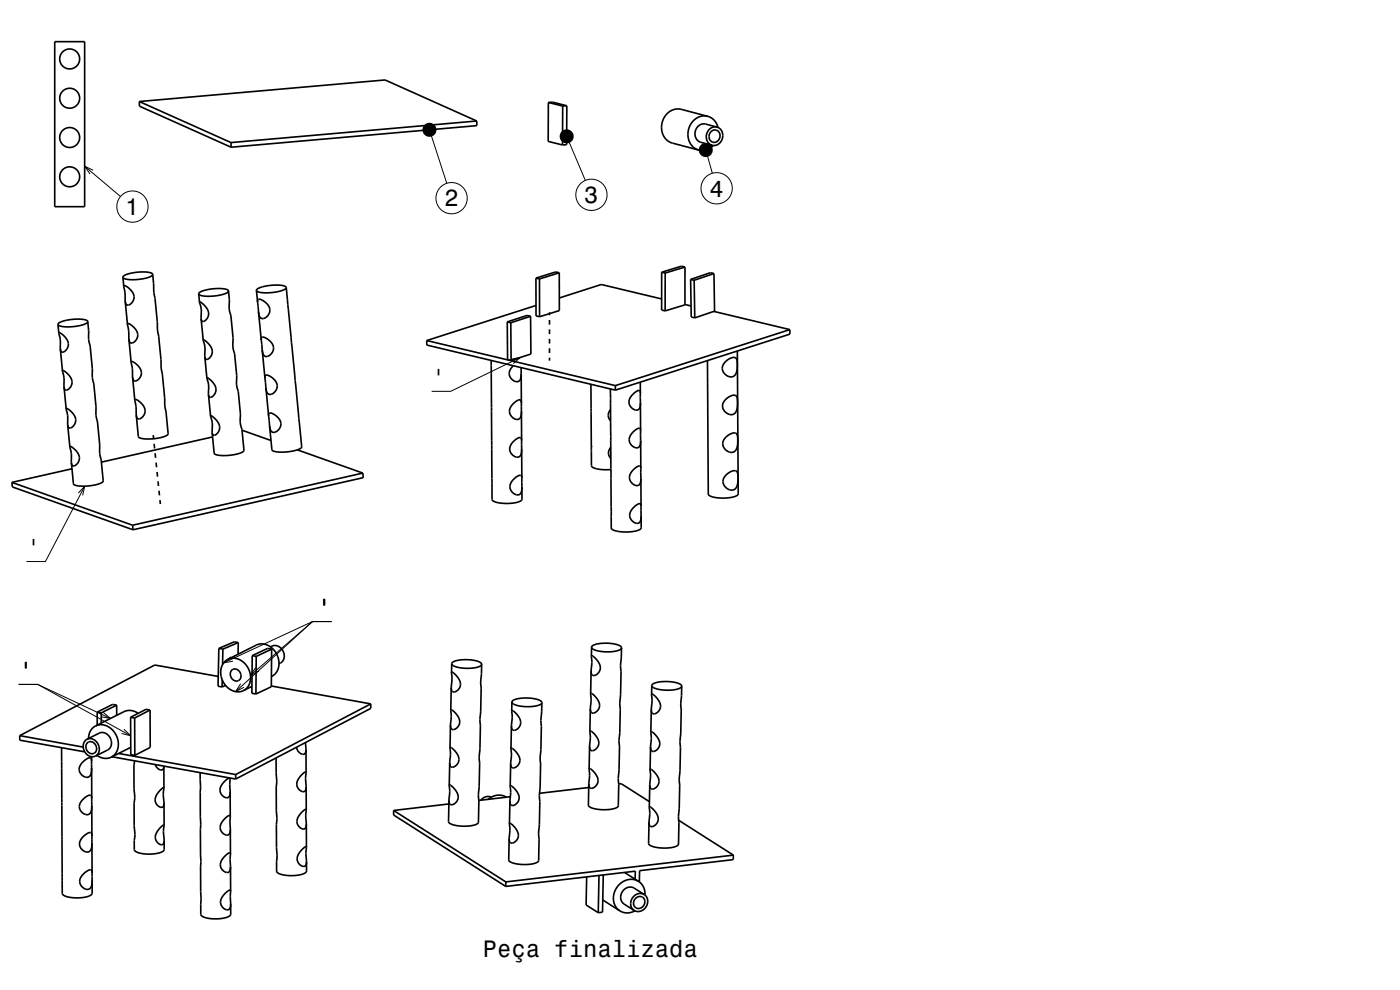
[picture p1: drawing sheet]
<svg xmlns="http://www.w3.org/2000/svg" width="297mm" height="210mm" viewBox="0 0 297 210" stroke-linecap="round" stroke-linejoin="round" font-family="sans-serif">
<defs><g id="words">
<g font-size="5">
<text x="150.5" y="41.7">4</text>
<text x="26.6" y="45.6">1</text>
<text x="94.3" y="43.8">2</text>
<text x="124" y="43.1">3</text>
<text x="91.6" y="81.8">'</text>
<text x="5.6" y="117.9">'</text>
<text x="67.3" y="130.7">'</text>
<text x="4" y="144">'</text>
<text x="102.5" y="203.1">Peça finalizada</text>
</g>
</g></defs>
<g fill="none" stroke="#000" stroke-width=".35">
<path d="M11.6 8.8h6.4v35h-6.4zM29.6 21.5l52.1-4.5 19.4 8.7M29.6 21.5v1l19.4 8.7M29.6 21.5l19.4 8.7M49 30.2v1M101.1 25.7l.1 1-52.2 4.5M101.1 25.7l-52.1 4.5M116.3 21.7v8.3l3 .8M116.3 21.7h.9l3 .7M116.3 21.7l3.1 .8M119.4 22.5l-.1 8.3M120.2 22.4v8.3l-.9 .1"/>
<path d="M120.2 22.4l-.8 .1M150.1 24.7l-5.6-1.5a3.8 3.8 0 0 0-3.8 5.4l.6 1 .9 .6 6 1.6M150.1 24.7l1.3 .7 .6 .8 .3 .8M150.1 24.7a3.8 3.8 0 0 0-3.8 5.4l.8 1.1 1.1 .6M150.9 27.9a1.2 1.2 0 0 1 1.7 .1 1.2 1.2 0 0 1-.2 1.7 1.18 1.18 0 0 1-1.6 .2 1.18 1.18 0 0 1-.2-1.6zM151.3 30.9l-1.3 .8-.9 .2-.9-.1M152.1 27l-2.4-.7a2.02 2.02 0 0 0-2.2 1.5 2.02 2.02 0 0 0 1.2 2.4l2.4 .6M152.1 27a2.02 2.02 0 0 0-2.2 1.4 2.02 2.02 0 0 0 1.2 2.4M152.1 27a2.02 2.02 0 0 1 1.2 2.3 2.02 2.02 0 0 1-2.2 1.5M26.1 58.8l.2 2M32.4 58.2l.2 3.8 .8 6.2v1.8l.7 6.3 .1 1.8 .2 1.3 .6 6.7 .7 5.9a3.9 3.9 0 0 1-3.1 1.1 3.9 3.9 0 0 1-3.3-.5l-.4-4.6M32.4 58.2a3.9 3.9 0 0 1-3.1 1.1 3.9 3.9 0 0 1-3.2-.5"/>
<path d="M32.4 58.2a3.9 3.9 0 0 0-3.3-.5 4 4 0 0 0-3 1.1M113.7 59l.7 .2M113.7 59v8l.8 .2M114.4 59.2l.1 8M118.6 57.9l-.7-.2-4.2 1.3M118.6 57.9l-4.2 1.3M118.6 57.9l.1 8-4.2 1.3M140.4 57.7l.7 .2M140.4 57.7v8.1l.7 .1M141.1 57.9v8M145.3 56.6l-.7-.1-4.2 1.2M145.3 56.6l-4.2 1.3"/>
<path d="M145.3 56.6v8.1l-4.2 1.2M146.5 59.3l.1 8 .8 .1M146.5 59.3l.8 .2M147.3 59.5l.1 7.9M151.5 58l.1 8-4.2 1.4M151.5 58l-.8-.2-4.2 1.5M151.5 58l-4.2 1.5M12.3 68.8l.2 1.9M12.5 70.7v-.1a2.9 2.9 0 0 1 2 2.8 1.21 1.21 0 0 1-1.5 1.2l-.2-.6M12.5 70.7v.1a7.5 7.5 0 0 1 .3 3.2M12.8 74l.5 4.7M13.3 78.7v-.1a2.9 2.9 0 0 1 1.9 2.9 1.21 1.21 0 0 1-1.4 1.2l-.2-.6"/>
<path d="M13.3 78.7v.2a7.5 7.5 0 0 1 .3 3.2M18.6 68.2l.2 2.2a6.7 6.7 0 0 0 .3 3l.5 5.1a6.8 6.8 0 0 0 .3 3l.5 5a6.8 6.8 0 0 0 .3 3l.5 5.1a6.8 6.8 0 0 0 .3 3l.4 4.4a3.9 3.9 0 0 1-3.1 1.1 3.9 3.9 0 0 1-3.2-.5l-.5-4.4M18.6 68.2a3.9 3.9 0 0 1-3.1 1.1 3.9 3.9 0 0 1-3.2-.5M18.6 68.2a3.9 3.9 0 0 0-3.2-.5 3.9 3.9 0 0 0-3.1 1.1M26.3 60.8v-.2a.83 .83 0 0 1 1 .5 2.02 2.02 0 0 1 .3 3.5 .64 .64 0 0 1-.8 0 .64 .64 0 0 1-.2-.7M26.3 60.8l.2 1.3 .1 1.8M26.6 63.9l.4 5M27 68.9l.1-.2a.84 .84 0 0 1 1 .5 2.02 2.02 0 0 1 .3 3.4 .64 .64 0 0 1-.8 .1 .64 .64 0 0 1-.3-.8M27 68.9l.3 1.3v1.7M27.3 71.9l.5 5M27.8 76.9v-.2a.83 .83 0 0 1 1.1 .5 2.02 2.02 0 0 1 .2 3.5 .64 .64 0 0 1-.7 0 .64 .64 0 0 1-.3-.7M27.8 76.9l.3 1.3v1.8"/>
<path d="M28.1 80l.5 4.9M42.2 62.3l.1 1.8M42.3 64.1a3.1 3.1 0 0 1 1.9 2.8 1.13 1.13 0 0 1-1.4 1.2l-.1-.5M42.3 64.1l.1 .3a7.1 7.1 0 0 1 .3 3.2M42.7 67.6l.4 4.6M43.1 72.2v-.1a2.87 2.87 0 0 1 1.8 3.1 1.05 1.05 0 0 1-1.3 .9l-.2-.4M43.1 72.2l.1 .3a7.2 7.2 0 0 1 .2 3.2M43.4 75.7l.5 4.5M48.5 61.7l.2 2.4a5.6 5.6 0 0 0 .3 2.9l.4 5.2a5.6 5.6 0 0 0 .4 2.8l.4 5.2a5.6 5.6 0 0 0 .3 2.9l.5 5.2a5.6 5.6 0 0 0 .3 2.8l.5 4.4a3.2 3.2 0 0 1-2.6 1 5.4 5.4 0 0 1-3.8-.3l-.4-4.5M48.5 61.7a3.9 3.9 0 0 1-3.1 1.1 3.9 3.9 0 0 1-3.2-.5M48.5 61.7a3.9 3.9 0 0 0-3.3-.4 4 4 0 0 0-3 1M54.4 61.6l.2 2.5"/>
<path d="M54.6 64.1a.5 .5 0 0 1 .3-.6 .5 .5 0 0 1 .6 .1 2.32 2.32 0 0 1 1.5 3 1.21 1.21 0 0 1-1.9 .7l-.3-1.1M54.6 64.1l.2 2.1M54.8 66.2l.6 5.9M55.4 72.1a.5 .5 0 0 1 .2-.6 .5 .5 0 0 1 .7 .2 2.32 2.32 0 0 1 1.5 2.9 1.21 1.21 0 0 1-1.9 .7l-.3-1.1M55.4 72.1l.2 2.1M55.6 74.2l.6 6M60.7 61l3.3 33.8a3.9 3.9 0 0 1-3.1 1 4 4 0 0 1-3.2-.4l-.5-5.1M60.7 61a3.9 3.9 0 0 1-3.1 1.1 4 4 0 0 1-3.2-.5M60.7 61a3.9 3.9 0 0 0-3.2-.5 4 4 0 0 0-3.1 1.1M90.5 72.2l40 9.6M90.5 72.2v1l40.1 9.6M104.2 76.5l.2 29.4a2.96 2.96 0 0 0 2.6 .9 5 5 0 0 0 3.7-.8v-2.7"/>
<path d="M107.6 68.3l.8 .2M107.6 68.3l.1 8 .7 .2M108.4 68.5v8M108.9 77.6a1.77 1.77 0 0 0-.8 2.1 1.77 1.77 0 0 0 2 1.2 1.55 1.55 0 0 0 .5-1.6M110.5 78l.1 1.3M110.6 79.3v6.2M112.6 67.1l-.8-.2-4.2 1.4M112.6 67.1l-4.2 1.4M112.6 67.1v8l-4.2 1.4M113.7 64.8l-23.2 7.4M116.6 66.2v.7M116.6 67.9v1"/>
<path d="M116.6 69.9v1M116.6 71.9v1M116.6 73.9v1M116.6 75.9v.6M118.7 63.2l8.9-2.9 12.8 3.1M145.3 64.6l1.3 .3M151.4 66.1l16.2 3.8M153.9 76.7l.5-.4a1.32 1.32 0 0 1 1.8-.2 4.4 4.4 0 0 1-.4 3.6 1.77 1.77 0 0 1-2.2-.6 1.77 1.77 0 0 1 .3-2.4zM156.4 74.5l.2 30.3a2.92 2.92 0 0 1-2.6 .8 4.6 4.6 0 0 1-3.7-.7l-.2-28.4M167.6 69.9v1l-37 11.9M167.6 69.9l-37.1 11.9M13.6 82.1l.4 4.7"/>
<path d="M14 86.8v-.1a2.47 2.47 0 0 1 2 2 1.6 1.6 0 0 1-1.4 2.1l-.2-.7M14 86.8l.1 .1a7.3 7.3 0 0 1 .3 3.2M14.4 90.1l.4 4.7M14.8 94.8v-.1a2.9 2.9 0 0 1 2 2.9 1.21 1.21 0 0 1-1.4 1.2l-.3-.6M14.8 94.8v.2a7.4 7.4 0 0 1 .3 3.2M15.3 99.4l-12.8 2.9M28.6 84.9v-.1a.83 .83 0 0 1 1.1 .4 2.02 2.02 0 0 1 .2 3.5 .63 .63 0 0 1-.7 .1 .63 .63 0 0 1-.3-.8M28.6 84.9l.3 1.4v1.7M32.5 92.3l.1 .8M32.7 94.1l.1 1M32.9 96.1l.1 1M33.1 98.1l.1 1"/>
<path d="M43.9 80.2a2.87 2.87 0 0 1 1.8 3.1 1.05 1.05 0 0 1-1.3 .9l-.2-.5M43.9 80.2l.1 .3a7.2 7.2 0 0 1 .2 3.2M44.2 83.7l.5 4.6M44.7 88.3v-.1a3 3 0 0 1 1.9 2.9 1.13 1.13 0 0 1-1.4 1.1l-.2-.5M44.7 88.3l.1 .3a7.2 7.2 0 0 1 .2 3.1M45.1 92.7l-23.6 5.3M51.3 91.3l6.2 2.1M56.2 80.2a.5 .5 0 0 1 .2-.6 .5 .5 0 0 1 .7 .1 2.32 2.32 0 0 1 1.5 3 1.21 1.21 0 0 1-1.9 .7l-.3-1.1M56.2 80.2l.2 2.1M56.4 82.3l.6 5.9M57 88.2a.5 .5 0 0 1 .2-.6 .5 .5 0 0 1 .7 .1 2.32 2.32 0 0 1 1.5 3 1.21 1.21 0 0 1-1.9 .7l-.3-1.1M57 88.2l.2 2.1"/>
<path d="M63.1 95.4l13.9 5M110.6 85.5a.52 .52 0 0 0-.2-.7 .52 .52 0 0 0-.7 .2 2.39 2.39 0 0 0-1.4 3 1.28 1.28 0 0 0 2 .6l.3-1.3M110.6 85.5v1.8M110.6 87.3l.1 6.2M110.7 93.5a.52 .52 0 0 0-.3-.7 .52 .52 0 0 0-.7 .2 2.39 2.39 0 0 0-1.4 3 1.28 1.28 0 0 0 2.1 .7l.3-1.4M110.7 93.5v1.8M110.7 95.3v6.2M125.4 81.5l.1 17.3a3.4 3.4 0 0 0 2.9 .8h1.2M129.5 82.5l.2 29.5a3.4 3.4 0 0 0 3 .9 4.1 4.1 0 0 0 3.3-.9v-2.5M129.5 86.9a1.69 1.69 0 0 0 0 2.4M129.6 94.9a1.69 1.69 0 0 0 0 2.4M130.5 81.8l.1 1"/>
<path d="M135.8 81.1v2.3M135.8 83.4a.39 .39 0 0 0-.1-.5 .39 .39 0 0 0-.5 0 2.49 2.49 0 0 0-1.6 3.1 1.24 1.24 0 0 0 2.1 .6l.2-1.1M135.8 83.4l.1 2.1M135.9 85.5v5.9M135.9 91.4a.39 .39 0 0 0-.1-.5 .39 .39 0 0 0-.5 0 2.49 2.49 0 0 0-1.6 3.1 1.24 1.24 0 0 0 2 .6l.2-1.1M135.9 91.4v2.1M135.9 93.5v5.9M135.9 99.4a.38 .38 0 0 0-.1-.5 .38 .38 0 0 0-.5 0 2.49 2.49 0 0 0-1.6 3.1 1.25 1.25 0 0 0 2.1 .6l.2-1.1M135.9 99.4l.1 2.1M153.9 84.8l.5-.5a1.32 1.32 0 0 1 1.9-.2 4.4 4.4 0 0 1-.4 3.6 1.77 1.77 0 0 1-2.3-.6 1.77 1.77 0 0 1 .3-2.3zM154 92.8l.5-.5a1.33 1.33 0 0 1 1.8-.2 4.4 4.4 0 0 1-.4 3.6 1.77 1.77 0 0 1-2.2-.6 1.77 1.77 0 0 1 .3-2.3zM2.5 102.3l.1 1 25.6 9.1"/>
<path d="M2.5 102.3l25.6 9.1M28.1 111.4l.1 1M33.3 100.1l.1 1M33.5 102.1l.1 1M33.7 104.1l.1 1M33.9 106.1l.1 .8M77 100.4l.1 .9-48.9 11.1M77 100.4l-48.9 11M110.7 101.5a.52 .52 0 0 0-.2-.7 .52 .52 0 0 0-.7 .2 2.4 2.4 0 0 0-1.4 3 1.28 1.28 0 0 0 2 .7l.3-1.4M110.7 101.5v1.8M136 101.5v5.9M136 107.4a.38 .38 0 0 0-.1-.5 .38 .38 0 0 0-.5 0 2.49 2.49 0 0 0-1.6 3.1 1.25 1.25 0 0 0 2 .6l.2-1.1"/>
<path d="M136 107.4v2.1M154 100.8l.3-.3a1.65 1.65 0 0 1 2-.5 4.3 4.3 0 0 1-.3 3.7 1.77 1.77 0 0 1-2.3-.6 1.77 1.77 0 0 1 .3-2.3zM46.4 137.5l.9 .2M46.4 137.5l-.1 8.1 .8 .1M47.3 137.7l-.1 3.3M48.3 139.9a3.7 3.7 0 0 1 4.9 3.6 3 3 0 0 1-1.5 3M48.3 139.9a3.7 3.7 0 0 0 0 5.9 3 3 0 0 0 3.4 .7M48.3 139.9l6.1-3.1a3.7 3.7 0 0 1 4.8 3.7 2.99 2.99 0 0 1-1.6 3M50.6 136.3l-3.3 1.4M50.6 136.3l-.9-.2-3.3 1.4M50.6 136.3l-.1 2.5M53.5 139.1l-.1 8 .9 .1"/>
<path d="M53.5 139.1l.9 .1M54.4 139.2l-.1 8M57.4 137.2a2.05 2.05 0 0 1 2.5 .6 2.05 2.05 0 0 1-.1 2.6l-.6 .4M57.6 137.7v8l-3.3 1.5M57.6 137.7l-3.2 1.5M57.6 137.7l-.8-.2-3.3 1.6M125.5 139.3l.1 1.2-.2 1.8M125.5 139.3l.1-.2a3.1 3.1 0 0 1 1.7 3.1 1.34 1.34 0 0 1-1.6 1l-.2-.3-.1-.6M125.5 137.3a2.9 2.9 0 0 1 2.7-.9 4.7 4.7 0 0 1 3.6 .9l.1 .1M125.5 137.3a2.8 2.8 0 0 0 2.6 1 5 5 0 0 0 3.7-.8l.1-.1M125.5 137.3v2M131.9 137.4l-.3 3.8v6.2l-.1 1.8v6.1l-.2 1.8v6.2l-.1 1.8v5.8a2.9 2.9 0 0 1-2.7 .9 4.7 4.7 0 0 1-3.7-.9l.1-4.6"/>
<path d="M4.2 156.1v.9l13.8 2.5M4.2 156.1l13.5 2.4M13.1 158.6l.1 30.9a2.84 2.84 0 0 0 2.7 1 4.8 4.8 0 0 0 3.6-.9v-2.9M18.5 156.8l2.5-1.3a2.04 2.04 0 0 1 2.4 1.1 2.04 2.04 0 0 1-.6 2.5l-2.5 1.3M18.5 156.8a2.04 2.04 0 0 0-.6 2.5 2.04 2.04 0 0 0 2.4 1.1M18.5 156.8a2.04 2.04 0 0 1 2.3 1.1 2.04 2.04 0 0 1-.5 2.5M18.6 157.5a1.31 1.31 0 0 1 1.7 .6 1.31 1.31 0 0 1-.5 1.8 1.41 1.41 0 0 1-1.4-.8 1.41 1.41 0 0 1 .2-1.6zM20.3 154a3.7 3.7 0 0 1 4.8 3.7 3 3 0 0 1-1.5 2.9M20.3 154l-1.1 1-.3 .8-.1 .9M20.6 151.1l.9 .1M20.6 151.1v2.7M21.5 151.2v2.2"/>
<path d="M24.8 149.6l-3.3 1.6M24.8 149.6l-.9-.2-3.3 1.7M24.8 149.6v2.1M25.2 159.8l24.8 4.5M27.7 152.1v8l.9 .1M27.7 152.1l.9 .2M27.7 158.5l-4.1 2.1M28.6 152.3v7.9M29.3 151.3l-1.2-.5h-1.3l-6.5 3.2M31.8 150.6l.1 7.9-3.3 1.7M31.8 150.6l-3.2 1.7M31.8 150.6l-.8-.1-3.3 1.6"/>
<path d="M46.3 143.5l-13.5-2.4-28.6 15M47.1 144.2v1.5M47.9 145.4l-.8 .3M49.2 142.1a1.29 1.29 0 0 1 1.8 .6 1.29 1.29 0 0 1-.8 1.8 1.43 1.43 0 0 1-1.2-.9 1.43 1.43 0 0 1 .2-1.5zM53.4 145.6l-1.7 .9M57.6 145.5l21.1 3.8M62.9 158.5a1.32 1.32 0 0 0 1.8 1.4l.2-.9M64.8 157.5l.1 1.5M64.9 159v4.9M78.7 149.3v1l-28.7 15M78.7 149.3l-28.7 15M95.5 158.7l.1 1.3-.2 1.8"/>
<path d="M95.5 158.7l.1-.2a3.1 3.1 0 0 1 1.7 3.1 1.34 1.34 0 0 1-1.6 1.1l-.2-.4-.1-.5M95.6 153.8l-.1 4.9M95.6 150.7l.1 1.3-.1 1.8M95.6 150.7l.1-.1a3.1 3.1 0 0 1 1.7 3.1 1.34 1.34 0 0 1-1.5 1l-.3-.3v-.6M95.7 145.8l-.1 4.9M95.8 142.7l.1 1.3-.2 1.8M95.8 142.7l.1-.1a3.1 3.1 0 0 1 1.7 3.1 1.34 1.34 0 0 1-1.6 1l-.2-.3-.1-.6M95.8 140.8a2.9 2.9 0 0 1 2.7-.9 4.7 4.7 0 0 1 3.7 .9v.1M95.8 140.8a2.26 2.26 0 0 0 2.1 .9 5.9 5.9 0 0 0 4.2-.6l.1-.2M95.8 140.8v1.9M102.2 140.9l-.2 3.8v6.1l-.2 1.9v6.1l-.2 1.8 .1 6.2-.2 1.8v5.8a2.9 2.9 0 0 1-2.7 .9 4.7 4.7 0 0 1-3.6-1v-4.5M108.4 158.9l.1 1.2-.2 1.8"/>
<path d="M108.4 158.9l.1-.2a3.1 3.1 0 0 1 1.7 3.1 1.34 1.34 0 0 1-1.6 1l-.2-.3-.1-.6M108.5 154l-.1 4.9M108.6 150.9l.1 1.3-.2 1.8M108.6 150.9l.1-.2a3.1 3.1 0 0 1 1.7 3.1 1.34 1.34 0 0 1-1.6 1.1l-.2-.4-.1-.5M108.6 148.9a2.89 2.89 0 0 1 2.7-.8 4.8 4.8 0 0 1 3.6 .9M108.6 148.9a2.8 2.8 0 0 0 2.6 1 5 5 0 0 0 3.7-.8v-.1M108.6 148.9v2M114.9 149l-.2 3.8v6.2l-.1 1.8v6.2l-.2 1.8v6.1l-.1 1.8v5.8a2.89 2.89 0 0 1-2.7 .9 4.8 4.8 0 0 1-3.7-.9l.1-4.6M125.1 158.3l-.1 4.9M125.1 155.2l.1 1.3-.1 1.8M125.1 155.2l.1-.2a3.1 3.1 0 0 1 1.7 3.1 1.34 1.34 0 0 1-1.5 1.1l-.3-.3v-.6M125.2 150.3l-.1 4.9"/>
<path d="M125.3 147.2l.1 1.3-.2 1.8M125.3 147.2l.1-.1a3.1 3.1 0 0 1 1.7 3.1 1.34 1.34 0 0 1-1.6 1l-.2-.3-.1-.6M125.4 142.3l-.1 4.9M138 158.5l-.1 4.8M138.1 155.4l.1 1.2-.2 1.9M138.1 155.4l.1-.2a3.1 3.1 0 0 1 1.7 3.1 1.34 1.34 0 0 1-1.6 1l-.2-.3-.1-.5M138.2 150.5l-.1 4.9M138.2 147.4l.1 1.3-.1 1.8M138.2 147.4l.1-.2a3.1 3.1 0 0 1 1.7 3.1 1.34 1.34 0 0 1-1.5 1.1l-.3-.4v-.5M138.3 145.4a2.89 2.89 0 0 1 2.7-.8 4.7 4.7 0 0 1 3.6 .9v.1M138.3 145.4a2.79 2.79 0 0 0 2.6 1 5 5 0 0 0 3.7-.8M138.3 145.4l-.1 2"/>
<path d="M144.6 145.6l-.2 3.7v6.2l-.1 1.8v6.2l-.2 1.8v6.1l-.2 1.8v5.8a2.89 2.89 0 0 1-2.6 .9 4.8 4.8 0 0 1-3.7-.9l.1-4.6M19.4 160.5v1M19.4 161.5v-.3a.45 .45 0 0 0-.3-.5 .45 .45 0 0 0-.5 .2 2.44 2.44 0 0 0-1.6 3 1.34 1.34 0 0 0 2.1 .7l.2-.6 .1-1.1M19.4 161.5v1.4M19.4 162.9l.1 6.5M19.5 169.4l-.1-.4a.43 .43 0 0 0-.3-.4 .43 .43 0 0 0-.4 .2 2.43 2.43 0 0 0-1.7 3 1.34 1.34 0 0 0 2.1 .7l.3-.8 .1-.9M19.5 169.4v1.4M19.5 170.8v6.5M19.5 177.3v-.4a.44 .44 0 0 0-.3-.3 .44 .44 0 0 0-.5 .1 2.62 2.62 0 0 0-1.7 2.8 1.38 1.38 0 0 0 2.2 .9l.3-.7v-.9M19.5 177.3v1.5M19.5 178.8v6.5M20.6 160.2l1.4 .6h.9l.7-.2"/>
<path d="M23.8 160.5l26.2 4.8M28.5 161.4l-.1 1.1 .2 6.6-.2 1.3 .1 4.7 .1 1.9-.1 3.2a2.85 2.85 0 0 0 2.7 1 4.8 4.8 0 0 0 3.6-.9v-2M32.9 162.2a1.2 1.2 0 0 0 1.6 1l.3-.7v4.7M34.8 167.2v-.1a3.1 3.1 0 0 0-1.8 3.1 1.27 1.27 0 0 0 1.5 1l.3-.8M34.8 167.2l-.2 1.3 .2 1.9M34.8 170.4v4.7M34.8 175.1v-.1a3.1 3.1 0 0 0-1.8 3.1 1.27 1.27 0 0 0 1.6 1l.2-.8M34.8 175.1l-.1 1.3 .1 1.9M42.5 163.9l.1 30.1a2.84 2.84 0 0 0 2.7 .9 4.8 4.8 0 0 0 3.6-.8v-2.3M48.8 165.3l-.1-.2a2.9 2.9 0 0 0-1.9 3 1.2 1.2 0 0 0 1.8 .9l.2-1M48.8 165.3v2.7M48.8 165v.3"/>
<path d="M48.8 168v5.2M48.8 173.2v-.2a2.89 2.89 0 0 0-2 3 1.2 1.2 0 0 0 1.9 .9l.2-1M48.8 173.2l.1 2.7M48.9 175.9v5.3M50 164.3v1M58.6 160.8l.1 4.9v14.1l.1 1.8-.1 3.2a2.85 2.85 0 0 0 2.7 .9 4.8 4.8 0 0 0 3.6-.8v-2.1M64.9 163.9v-.1a2.96 2.96 0 0 0-1.9 3 1.23 1.23 0 0 0 1.7 1l.2-.9M64.9 163.9l-.1 1.2 .1 1.8M64.9 166.9l.1 4.9M65 171.8v-.1a2.96 2.96 0 0 0-1.9 3.1 1.23 1.23 0 0 0 1.6 1l.3-1M65 171.8l-.1 1.3 .1 1.7M65 174.8v5"/>
<path d="M65 179.8v-.1a2.97 2.97 0 0 0-1.9 3 1.23 1.23 0 0 0 1.6 1l.3-.9M65 179.8l-.1 1.2 .1 1.8M83.5 171.9l23.8 15.2M83.5 171.9v1l23.8 15.1M95.2 170.5l-11.7 1.4M95.3 166.7l.1 1.3-.2 1.8M95.3 166.7l.1-.2a3.1 3.1 0 0 1 1.7 3.1 1.34 1.34 0 0 1-1.6 1l-.2-.3-.1-.5M95.4 161.8l-.1 4.9M104.2 169.1a1.86 1.86 0 0 0-2.2 .6M107.4 169.1a3.3 3.3 0 0 0-3.8 .5M108.1 174.8l.1 1.3-.2 1.8M108.1 174.8l.1-.2a3.1 3.1 0 0 1 1.7 3.1 1.34 1.34 0 0 1-1.6 1.1l-.2-.3-.1-.6"/>
<path d="M108.2 169.9l-.1 4.9M108.2 166.8l.1 1.3-.1 1.8M108.2 166.8l.1-.1a3.1 3.1 0 0 1 1.7 3.1 1.34 1.34 0 0 1-1.5 1l-.3-.3v-.6M108.3 169l-6.7 .8M108.3 161.9l-.1 4.9M124.9 167l-10.4 1.3M125 163.2l.1 1.3-.2 1.8M125 163.2l.1-.2a3.1 3.1 0 0 1 1.7 3.1 1.34 1.34 0 0 1-1.6 1l-.2-.3-.1-.5M131.3 166.3l.5-.1 6 3.9M137.7 171.3l.1 1.3-.1 1.8M137.7 171.3l.1-.2a3.1 3.1 0 0 1 1.8 3.1 1.34 1.34 0 0 1-1.6 1.1l-.3-.3v-.6M137.8 166.4l-.1 4.9"/>
<path d="M137.9 163.3l.1 1.3-.2 1.8M137.9 163.3l.1-.1a3.1 3.1 0 0 1 1.7 3.1 1.34 1.34 0 0 1-1.6 1l-.2-.3-.1-.6M144 174l11.6 7.4M19.5 185.3v-.5a.43 .43 0 0 0-.3-.3 .43 .43 0 0 0-.5 .1 2.44 2.44 0 0 0-1.6 3.1 1.34 1.34 0 0 0 2.1 .6l.2-.5 .1-1.1M19.5 185.3v1.4M48.9 181.2l-.1-.3a2.91 2.91 0 0 0-2 3 1.2 1.2 0 0 0 1.9 .9l.2-.9M48.9 181.2v2.7M48.9 183.9v5.2M48.9 189.1v-.3a2.9 2.9 0 0 0-2 3.1 1.2 1.2 0 0 0 1.8 .8l.2-.9M48.9 189.1v2.7M107.3 187.1v.9M124.5 186l-.2 6 2.6 1.6"/>
<path d="M127.1 185.7l-.2 7.9M127.9 190.9l3.6 2.3M128 185.6l-.2 7.9-.9 .1M131.5 193.2l1.4 .5 .9-.2 .9-.3M132.5 185.1l3 1.9M134.7 186.5l.1-1.7-27.5 3.2M134.8 190.5a1.17 1.17 0 0 1 1.8 .1 1.17 1.17 0 0 1-.2 1.7 1.17 1.17 0 0 1-1.8 0 1.17 1.17 0 0 1 .2-1.8zM135.5 187a3.8 3.8 0 0 0-5.3 4.1l.4 1.3 .9 .8M135.5 187a3.1 3.1 0 0 1 1.3 2.9M136.7 189.8l-2.2-1.4a2.02 2.02 0 0 0-2.5 .8 2.02 2.02 0 0 0 .4 2.6l2.1 1.3M136.7 189.8a2.02 2.02 0 0 1 .4 2.6 2.02 2.02 0 0 1-2.6 .7M136.7 189.8a2.02 2.02 0 0 0-2.6 .7 2.02 2.02 0 0 0 .4 2.6"/>
<path d="M155.6 181.4v.9l-19.9 2.4-.1 2.4M155.6 181.4l-48.3 5.7"/>
<circle cx="14.8" cy="12.5" r="2.12"/>
<circle cx="14.8" cy="20.8" r="2.12"/>
<circle cx="14.8" cy="37.5" r="2.12"/>
<circle cx="14.8" cy="29.2" r="2.12"/>
</g>
<g fill="none" stroke="#000" stroke-width=".21">
<path d="M18 35.3l7.6 6.4M19.8 36.1l-1.8-.8 1.1 1.6M91.1 27.5l3.7 11.4M120.2 28.9l4 9.4M149.7 31.8l1.4 4.9M108.4 76.2l2-.4-1.5 1.3M110.4 75.8l-14.8 7.2h-4M16.6 104.6l1.4-1.5-.5 2M18 103.1l-8.4 16h-4M49 139.3l-1.5 1.3 1.9-.3M70.3 131.8h-4l-13.2 11.5M70.3 131.8h-4l-18.8 8.8"/>
<path d="M70.3 131.8h-4l-16.3 14.9M21.9 151.1l1.5 1.3-1.9-.3M23.4 152.4l-15.4-7.2h-4h4l19.7 10.9M26.3 154.7l1.4 1.4-1.9-.5M51.1 145l-1.1 1.7 1.8-.9M54.3 141.6l-1.2 1.7 1.8-.9"/>
<circle cx="152" cy="39.9" r="3.3"/>
<circle cx="28.1" cy="43.8" r="3.3"/>
<circle cx="95.8" cy="42" r="3.3"/>
<circle cx="125.5" cy="41.3" r="3.3"/>
</g>
<g fill="#000">
<circle cx="91.1" cy="27.5" r="1.5"/>
<circle cx="120.2" cy="28.9" r="1.5"/>
<circle cx="149.7" cy="31.8" r="1.5"/>
</g>
<use href="#words"/>
</svg>
